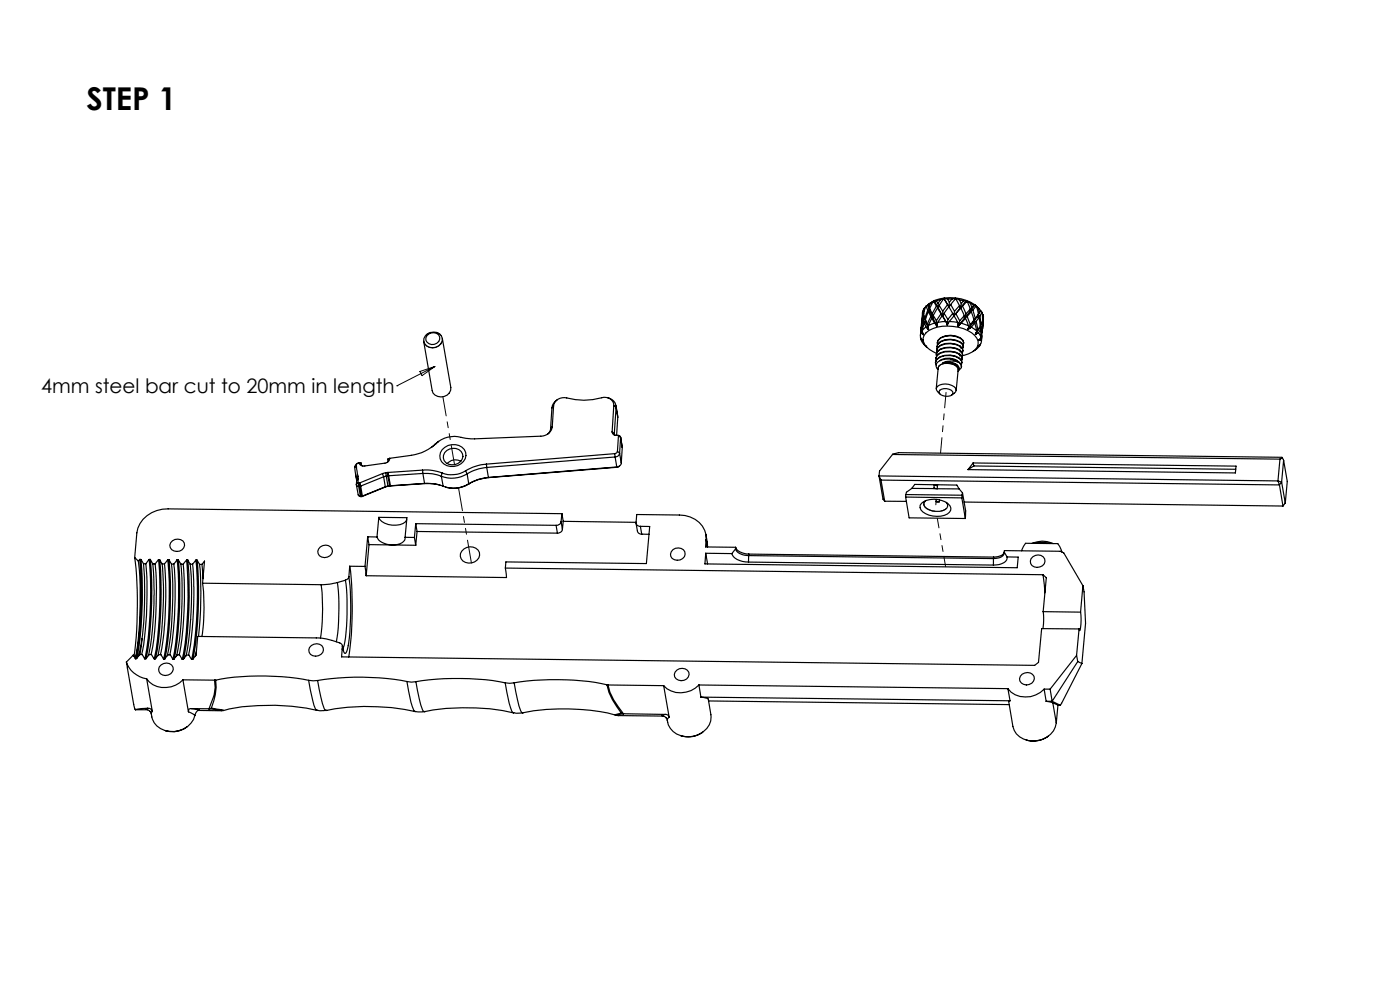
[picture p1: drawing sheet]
<svg xmlns="http://www.w3.org/2000/svg" width="297mm" height="210mm" viewBox="0 0 297 210" stroke-linecap="round" stroke-linejoin="round" font-family="sans-serif">
<defs><g id="words">
<text font-size="6.7" x="18.3" y="23.4">STEP 1</text>
<text font-size="4.2" x="8.7" y="83.4">4mm steel bar cut to 20mm in length</text>
</g></defs>
<path d="M89.1 78.8l3.2-1.1-2.8 2zM92.3 77.7l-8.1 4.1M84.2 81.8h.1" fill="none" stroke="#000" stroke-width=".21"/>
<g fill="none" stroke="#000" stroke-width=".25">
<path d="M90.2 71.3a2.09 2.09 0 0 1 3.6 .5 2.03 2.03 0 0 1-1.7 2 2.03 2.03 0 0 1-2.2-1.4v-.6zM90.6 71.2a1.57 1.57 0 0 1 2.7 .3 1.47 1.47 0 0 1-1.4 1.6 1.47 1.47 0 0 1-1.6-1.4zM93.8 71.8l1.8 10.4a2.04 2.04 0 0 1-1.7 2 2.04 2.04 0 0 1-2.2-1.3l-1.8-10.4M195.3 72l.4 .7 .7 .7M195.3 72h.2M195.4 71.8l.3 .3M195.4 70.6l-.1 .4 .1 .8M195.4 69.8v.8M195.4 69.8l-.1 1.4M195.4 70.6l.2 .1M195.4 69.5h.1M195.4 69.5v.3"/>
<path d="M195.4 71.8l-.1 .2M195.5 72l.2 .3v-.2M195.5 72l.1 .1M195.5 69.1v.8M195.5 69l-.1 .5M195.5 68.8v.1M195.5 69.7l-.1 .1M195.5 69.9l.1 .3M195.6 70.7l.3 .3-.1-.1M195.6 70.2l.2 .7M195.6 70.7l.3 .1M195.7 72.1h.1"/>
<path d="M195.7 66.2l-.2 2.6M195.7 66.2l.1 .7M195.8 66.9l-.3 1.9M195.8 66.9l.3 .2M195.8 67.3l.2 .8M195.8 67.3l-.3 1.8M195.8 70.9h.1M195.9 66.1l-.2 .1M195.9 66.3l.1 .2M196 68.1l.5 .3M196 68.1l-.5 1.8M196.1 65.4l-.3 .5 .1 .4"/>
<path d="M196.1 68.5l.3 .9M196.1 68.5l-.5 1.7M196.1 65.4l-.2 .9M196.1 68.5h.4M196.1 67.2l-.3 .1M196.2 67.5l.3 .9M196.2 67.5l.1 .3M196.3 73.3l.2 .2M196.3 67.8l.4 1M196.3 67.8l.2 .7M196.3 65.1l-.2 .3M196.4 73.4h.1"/>
<path d="M196.4 73.4l.2 .3M196.4 69.4l-.8 .8M196.4 69.4l.3 .2M196.5 64.9l-.1 .1a2.45 2.45 0 0 0-.2 2.5M196.5 64.9l.3 .9M196.5 68.5l.5 1.3M196.7 69.6l.2 .3v-.1M196.7 69.6l.3 .2M196.7 68.8l.3 1M196.8 64.7h.1M196.8 64.7v.1M196.8 64.8h-.1"/>
<path d="M196.8 65.8l-.6 1.7M196.8 65.8l.5 .3M196.8 64.6v.1M196.8 64.8l.5 1.3M196.8 64.6l.3 .5M196.8 64.8l-.3 .1M196.9 69.3l.1 .5M196.9 64.6a8.8 8.8 0 0 1 9.8 0l1.1 1M196.9 69.1v.2M196.9 69.8h.1M197 66.1l.5 1M197 66.1l-.7 1.7"/>
<path d="M197 69.8h.1M197 66.1h.3M197.1 65.1l.2 1M197.2 65.5l.6 1M197.2 65.5l.1 .6M197.3 66.1l.6 1.4M197.4 64.3l-.3 .8M197.4 64.3l-.6 .3M197.5 67.1l.4 .4M197.5 67.1l-.8 1.7M197.7 67.5l.6 1M197.7 67.5l-.8 1.6"/>
<path d="M197.7 67.5h.2M197.8 66.5l.1 1M197.9 64.1l-.7 1.4M197.9 67.5l.8 1.5M198 66.9l.6 1.1M198 66.9l-.1 .6M198.1 64l-.2 .1M198.1 64l.5 .9M198.2 63.9h.1M198.2 63.9l-.1 .1M198.2 63.9l-.3 .2M198.2 63.8l-.8 .5"/>
<path d="M198.2 63.8h.1M198.3 68.5l-1.4 .6M198.3 63.9l.8 1.5M198.3 68.5l.2 .3M198.3 63.7v.1M198.5 68.8l.2 .4v-.2M198.5 68.8l.2 .2M198.5 76.1l.3-.7a4 4 0 0 1 5.3 .2v.5M198.6 76.4l-.1-.2a2.52 2.52 0 0 1 3.1-1.6l1.1 .2 .9 .4 .5 .6-.1 .7M198.6 75.1v.1M198.6 75.1l.2-.5a4.1 4.1 0 0 1 4.8-.4l.5 .6 .1 .4M198.6 68l.1 1"/>
<path d="M198.6 64.9l-.8 1.6M198.6 64.9l.5 .5M198.6 63.8h-.3M198.6 63.8l.4 .6M198.7 75a3.6 3.6 0 0 1-2.9-3.3 4.2 4.2 0 0 1 4.1-2.5 9.1 9.1 0 0 1 6.9 2 2.07 2.07 0 0 1-.6 3.5l-2 .7M198.7 75.6l-.1-.3 .2-.6a3.9 3.9 0 0 1 5.3 .2l.1 .6-.2 .1M198.7 74.3v.1M198.7 74.3a2.41 2.41 0 0 1 2.9-1.5l1.1 .2 1 .4 .5 .5 .1 .5M198.7 69l.1 .1M198.8 74.7l.1-.8a4 4 0 0 1 5.3 .1v.8M198.8 73.4v.1M198.8 73.9l.1-.8a3.9 3.9 0 0 1 5.4 .1l.1 .5-.2 .2"/>
<path d="M198.8 73.4l.1-.4a3.9 3.9 0 0 1 5.4 0l.1 .6M198.8 72.6v.1M198.9 68.6l-.1 .5M198.9 73.1l.1-.8a3.9 3.9 0 0 1 5.3 0l.1 .5-.1 .3M198.9 72.6l.1-.4a3.8 3.8 0 0 1 5.3 0l.1 .6M198.9 65.3l.7 1.3M198.9 65.3l-.9 1.6M198.9 65.3l.2 .1M198.9 68.4v.2M199 64.4l.1 1M199.1 65.4l.9 1.6M199.2 64.8l.8 1.2"/>
<path d="M199.2 64.8l-.1 .6M199.4 76.5a3.2 3.2 0 0 1 3.9 .2M199.5 63.6l-.5 .8M199.5 63.6l-.9 .2M199.6 66.6l.4 .4M199.6 66.6l-1 1.4M199.9 67l-1 1.4M199.9 67l.7 1.2M199.9 67h.1M200 66v1M200 67l.9 1.6M200.1 77a3.7 3.7 0 0 1 3 .4l.3 .4v.3"/>
<path d="M200.1 77a3.2 3.2 0 0 1 3.3 1v.4l-.2 .4M200.1 63.5h.2M200.1 63.5l-.9 1.3M200.3 66.5l1-1.4 .8 1.4M200.3 66.5l-.3 .5M200.3 66.5l.8 1.3M200.3 63.3l-.8 .3M200.3 63.3v.1M200.3 63.3h.1M200.3 63.5l.7 1.1M200.3 63.3v.2M200.3 63.4l-.2 .1"/>
<path d="M200.3 63.3l.7 .1M200.3 63.4l.9 1.6M200.6 68.2l-1.7 .2M200.6 68.2l.2 .3M200.8 68.5l.1 .4 .1-.1M200.8 68.5l.2 .3M201 63.4h1M201 63.4l.4 .7M201 64.6l-1 1.4M201.1 67.8l-.1 1M201.2 68.4l-.2 .4M201.4 68.2l1.8 .2"/>
<path d="M201.4 64.1l-.1 1-.3-.5M201.4 68.2l-.2 .2M201.6 76.2l1.1 .2 .7 .5M201.6 76.2a3.6 3.6 0 0 0-3 .9v.6l.4 .7M201.6 76.2l1.1 .2 .8 .4 .4 .6v.3M201.7 64.6l-.4 .5M201.7 64.6l.8 1.4M202 63.4l-.6 .7M202.1 66.5l.2 .5M202.1 66.5l-1 1.3M202.4 67l-1 1.2M202.4 67l.8 1.4"/>
<path d="M202.4 67h.1M202.5 66l-.2 1M202.6 63.5l-.9 1.1M202.6 63.5h.2M202.6 63.3l-.6 .1M202.6 63.3l.1 .1M202.7 63.3l.8 .3M202.7 63.3v.1M202.7 63.4l.1 .1M202.7 63.3l-.1 .2M202.7 63.3h.1M202.8 66.5l-.4 .5"/>
<path d="M202.8 66.5l.8 1.5M202.8 63.5l.8 1.3M203.2 68.4l.1 .3M203.3 68.7l-.1 .4M203.3 69l-.1 .1M203.3 69v.1M203.4 75l.2 .5M203.4 76.9a4.2 4.2 0 0 0-3.3 .1M203.4 76.9l.5 .6v.6l-.6 .5M203.5 74.2l.2 .1v.4M203.5 63.6l.9 .2M203.5 63.6l.4 .8"/>
<path d="M203.6 73.3l.2 .5M203.6 64.8l-1.1 1.2M203.6 68l-.3 1v-.3M203.7 68.7l-.3 .4-.1-.1M203.7 68.7l-.4 .4M203.8 65.4l-1 1.1M203.8 65.4l.8 1.5M203.9 68.6l1.6 .5M203.9 77.3l.1-.7a3.9 3.9 0 0 0-5.3-.3l-.3 .6 .2 .6M203.9 68.6l-.2 .1M203.9 64.4l-.2 1-.1-.6M204 76.9v-.4a3.7 3.7 0 0 0-4.6-.8l-.7 .5-.3 .7"/>
<path d="M204 77.7v.1M204.1 76.9v.1M204.2 76.1v.1M204.2 64.9l-.5 .5h.1M204.2 64.9l.7 1.7M204.2 75.2v.1M204.3 74.4v.1M204.4 63.8l-.5 .6M204.6 66.9l-1 1.1M204.8 67.5l-.9 1.1M204.8 67.5l.7 1.6M204.9 66.6l-.3 .9v-.6"/>
<path d="M204.9 63.8h.1M204.9 63.9h.1M205 63.8h-.6M205 63.8l-2.6 3.3M205 63.8l.8 .5M205 63.8h.1M205 63.8l-.1 .1M205 63.9v.1M205 63.9l.2 .2M205 64l-.8 .9M205 64l.2 .1M205.2 67.1l-.6 .4h.2"/>
<path d="M205.2 67.1l.6 1.8M205.2 64.1l.6 1.4M205.5 69.1v.3M205.5 69.8h-.1M205.5 69.4l-.1 .4M205.8 66.1h.3M205.8 69.6l-.3 .2M205.8 65.5l-.9 1.1M205.8 65.5v.6M205.8 68.9l-.4 .8 .1-.3M205.8 64.3l.8 .4M205.8 64.3l.4 .9"/>
<path d="M206.1 69.4l1.1 .8M206.1 66.1l-.9 1M206.1 66.1l.5 1.8M206.1 69.4l-.3 .2M206.2 65.2l-.4 .9M206.4 65.8l-.6 .3M206.4 65.8l.5 1.7M206.4 68.4l.4 .1M206.6 64.7l-.4 .5M206.6 64.7h.2M206.6 67.9l-.2 .5M206.6 67.9l-.8 1"/>
<path d="M206.8 64.7h.1M206.8 68.5l-.7 .9M206.8 68.5l.4 1.7M206.8 64.7v.1M206.8 64.7l.4 .4M206.8 64.7l-3.6 4.4M206.9 67.5l-.5 .9M207 70.9h.1M207 65l-.6 .8M207 65l-.2-.2 .8 .6M207 65l.2 .1M207.1 68.2l-.7 .2"/>
<path d="M207.1 68.2l.4 1.8M207.1 70.5l-.2 .4h.1M207.2 65.1l.4 1.6M207.2 70.2l-.1 .3M207.3 67.1l-1.9 2.7M207.4 70.7l-.4 .2M207.5 70l-.5 .8 .1-.3M207.5 73.4h.1M207.6 70.6l.5 1M207.6 66.7l-.7 .8M207.6 73.4h.1M207.6 70.6l-.2 .1"/>
<path d="M207.6 65.4l.1 .1a.46 .46 0 0 1 .1 .8M207.6 65.4l.2 .9M207.6 69.8l-.1 .1M207.7 67.3l-.6 .9M207.7 67.3l.3 1.9-.5 .8M207.7 69.7l.3 .1M207.7 73.4l-.2 .1M207.8 66.3l-.5 .9 .3-.5M207.8 66.3l-.4 .6M207.8 73.2l.1 .1M207.9 73.3l-1.5 1.3M207.9 73.3l-.2 .1"/>
<path d="M207.9 67l-.6 .2 .4 .1M207.9 67l.2 1.9M208 66l.3 .2M208 72.1h-.2M208 69.8l-.4 .8M208 69.8l.1 1.8M208.1 71.6l-.5 .6 .2-.1M208.1 68.9l-.1 .2M208.2 69.5l-.5 .1M208.2 69.5v1.9M208.2 72v.3a1.2 1.2 0 0 1-.7 1.1M208.2 72l-.2 .1"/>
<path d="M208.2 71.4l-.1 .1M208.2 68.6l.3 .1M208.3 71.4l-.1 .9M208.3 66.2l-.4 .8M208.3 66.2l.2 1.8-.4 .9M208.3 71.2l-.1 .8M208.4 66.5l.1 .3M208.5 68.7l-.3 .8M208.5 68.7l-.3 2.7M208.5 66.8l.1 .9M208.5 68.4l-.1 1.8M208.5 68.4h-.2"/>
<path d="M208.6 67.6l-.1 .8M208.6 67.7l-.1 .1M208.6 67.7l-.1 2M75.2 99.2l.4 2.3M75.6 98.7l.4 2.3M75.6 98.7l-.4 .5M75.8 98.3l-.4 .4-.2 .5M76.3 98.2l.3 .2M76.6 98.2h-.5a.54 .54 0 0 0-.5 .5M76.6 98.2v.2M76.6 98.2v.3M76.6 98.4l.4 .4"/>
<path d="M76.6 98.4v.1M82.3 97.6l-.1 .5M82.6 97.3l-.3 .3M82.6 97.3h-.3v.3M82.7 97.2a1.09 1.09 0 0 1-1 1l-4.3 .6a.98 .98 0 0 1-1.2-.6M82.7 97.2l-.1 .1M89.6 99.7a9.4 9.4 0 0 1 4.2 .6M89.6 99.7l-7.2 .5M89.6 99.7l.1 .7M92.3 94.3l-.8 .6M92.5 94.1a10 10 0 0 1-5.2 2.5l-4.6 .6M92.5 94.1l-.2 .2"/>
<path d="M93.1 93.6l-.8 .7M93.8 95.4a2.97 2.97 0 0 1 5 .5 2.67 2.67 0 0 1-3.3 3 2.19 2.19 0 0 1-2-1.2 2.19 2.19 0 0 1 .3-2.3zM94.8 95.6a2.08 2.08 0 0 1 3.4 1.2 2.24 2.24 0 0 1-1.7 1.8 2.24 2.24 0 0 1-2.3-.9 1.67 1.67 0 0 1 .6-2.1zM97.8 97.8a2.42 2.42 0 0 0-2.9 .5M98.8 99.9a5.7 5.7 0 0 1-5 .4M98.8 99.9l.3 .6M103.2 98.5a10.4 10.4 0 0 0-4.4 1.4M103.2 98.5l.1 .7M103.3 99.2a9.7 9.7 0 0 0-4.2 1.3M103.3 99.2l.3 2.1M116.8 90.9l-.2 .6-.4 .6M117.1 86.5l-.3 4.4"/>
<path d="M117.2 90.5a2.32 2.32 0 0 1-2.5 2l-14 .6-1.8-.1a6.2 6.2 0 0 0-6.4 1.1M117.2 90.5l-.4 .4M117.4 86.1l-.2 4.4M117.4 86.1l-.3 .4M118.2 84.8l-.2 .1a2.18 2.18 0 0 0-.9 1.6M128.9 84.4h.3a2.01 2.01 0 0 1 1.5 2M129.9 91.6a.9 .9 0 0 0 1.2 .7M129.9 91.6l.4 .4M130.2 86a1.88 1.88 0 0 0-2.6-1.6 14.4 14.4 0 0 1-7.8-.1 2.14 2.14 0 0 0-2.4 1.8M130.2 86l-.3 5.6M130.2 86l.5 .4M130.3 92l.3 .3"/>
<path d="M130.3 92l.1 .1M130.4 96.2l-27.2 2.3M130.4 96.2l.1 .7M130.5 96.9l-27.2 2.3M130.5 96.9l.3 2.2M130.7 86l.4 2.5M130.7 86.4l-.4 5.6M130.8 99.1l-27.2 2.2M130.8 99.1h.1M130.9 99.1l-27.2 2.2M131 95.7l-.3 .4-.3 .1M131 95.7l.4 .4"/>
<path d="M131 88.1l.1 .4M131.1 88.5l-.3 3.8M131.1 92.3l.1 .2M131.1 92.3l.4 .2 .2 .3M131.2 92.5l-.2 3.2M131.2 92.5l.5 .3M131.4 96.1a.91 .91 0 0 1-.9 .8M131.4 98.8l-.5 .3M131.4 96.1l.4 2.1M131.7 92.7l.3 2.2M131.7 92.8l-.3 3.3M131.7 92.8l.3 2.1"/>
<path d="M131.8 98.2a.98 .98 0 0 1-1 .9M132 94.9l-.2 3.3M189.3 96.4l-2.7 3.5-.1 1.1M189.3 96.4l82.2 1M189.3 96.4l1.3-.4 81.4 1 .1 .1M198.6 82.4l.4-4.4a1.17 1.17 0 0 1 1.3-.9 2.52 2.52 0 0 1 3 1.2l-.5 4.5M199.4 82.8a2.12 2.12 0 0 1 2.7 .3l.1 .3a1.89 1.89 0 0 1-3 0zM199.4 83.6l-.8-.9a1.12 1.12 0 0 1 1.2-1.2 3.1 3.1 0 0 1 2.9 .9v.7l-.8 .7M206.4 98.2l55.8 .7-.1 1.4-56.7-.7M206.4 98.2l-1 1.4M206.4 98.2l.2 .6M206.6 98.8l-1.2 .8"/>
<path d="M206.6 98.8l55.5 .7M271.5 97.4l-.4 4.6M272.1 97.1l-.6 .3M272.1 97.1l.2 .5M272.3 97.6l-.4 4.7M272.3 97.6l.8 4.5-.4 4.6M28.6 118.3a87.3 87.3 0 0 1-.2 21M28.6 118.3l.8 .7M29.4 119a80.9 80.9 0 0 1-.7 20.7M29.6 118.7h.3M29.6 118.7l-.2 .3M29.6 118.7a79.1 79.1 0 0 1-.8 21"/>
<path d="M29.9 118.7l.5 .9M29.9 118.7a78.7 78.7 0 0 1-.9 21M30.4 119.6a81.3 81.3 0 0 1-.3 15.9M30.4 119.6h.5M30.9 119.6a74.9 74.9 0 0 1-.8 19.2M31.6 118.7h.3M31.6 118.7a80.5 80.5 0 0 1-.9 21M31.6 118.7l-.7 .9M31.9 118.7l.5 .9M31.9 118.7a82 82 0 0 1-.9 21M32.4 119.6l.3 6.5a73.6 73.6 0 0 1-1.2 13M32.4 119.6h.5"/>
<path d="M32.9 119.6a72.7 72.7 0 0 1-.9 19.2M33.6 118.7h.3M33.6 118.7a81.4 81.4 0 0 1-.9 21.1M33.6 118.7l-.7 .9M33.9 118.7l.5 .9M33.9 118.7a81 81 0 0 1-.9 21M34.4 119.6v.3a72.7 72.7 0 0 1-.9 19.2M34.4 119.6h.5M34.9 119.6a70.6 70.6 0 0 1-.9 19.2M35.6 118.7h.2M35.6 118.7a80.3 80.3 0 0 1-.9 21.1M35.6 118.7l-.7 .9"/>
<path d="M35.8 118.7l.6 1M35.8 118.7a80.6 80.6 0 0 1-.8 21.1M36.4 119.7a71 71 0 0 1-.9 19.4M36.4 119.7h.5M36.6 114.7a1.54 1.54 0 0 1 1.6-.3 1.54 1.54 0 0 1 1 1.3 1.6 1.6 0 0 1-1.6 1.3 1.6 1.6 0 0 1-1.6-1.3l.2-.6zM36.9 119.7a71.1 71.1 0 0 1-.9 19.2M37.6 118.7l.2 .1M37.6 118.7a79.4 79.4 0 0 1-.9 21.1M37.6 118.7l-.7 1M37.8 118.8l.6 .9M37.8 118.8a80.3 80.3 0 0 1-.8 21M38.4 119.7a76.7 76.7 0 0 1-.9 19.4"/>
<path d="M38.4 119.7h.5M38.9 119.7a73.4 73.4 0 0 1-.9 19.2M39.6 118.8h.2M39.6 118.8a79.7 79.7 0 0 1-.9 21M39.6 118.8l-.7 .9M39.8 118.8l.6 .9M39.8 118.8a81.4 81.4 0 0 1-.9 21M40.4 119.7a70.5 70.5 0 0 1-1 19.4M40.4 119.7h.5M40.9 119.7l.2 4a71.9 71.9 0 0 1-1.1 15.2M41.6 118.8h.2M41.6 118.8a80.4 80.4 0 0 1-.9 21.1"/>
<path d="M41.6 118.8l-.7 .9M41.8 118.8l.5 .9M41.8 118.8a79.8 79.8 0 0 1-.9 21M42.3 119.7a82.2 82.2 0 0 1-.2 15.3M42.3 119.7h.5M42.8 119.7l.6-.7-.4 4.7M42.8 119.7l.3 3.1M67.9 116a1.45 1.45 0 0 1 1.8-.2 1.45 1.45 0 0 1 .7 1.7 1.67 1.67 0 0 1-2.9-.1l-.1-.5zM75.4 100.6l.3 1.3M75.6 102.8l.1 .2 .4 .2M75.6 102.8l.4 2.2 .4 .3M75.6 101.5l.1 .4"/>
<path d="M75.6 101.5l.1 .2M75.7 101.9l-.1 .9M76 102.4h.1M76 101v.5M76 102.4l-.4 .4M76 101l-.4 .5M76 101.5v.9M76 101.5l-.3 .4M76 102.4h.3M76 102.4l.1 .8M76.1 103.2h.2M76.1 103.2l.3 2.1"/>
<path d="M76.3 102.4h.1M76.3 105.3h.2M76.3 102.4v.8M76.3 102.4l.2 .7M76.3 103.2l.4 2.1M76.4 105.3h.3M76.4 105.3h.1M76.5 103.1l-.2 .1M76.5 103.1l.4 2.1M76.5 105.3h.3M76.7 105.3h.1M76.8 105.3h.1"/>
<path d="M76.9 105.2l-.2 .1M76.9 105.2l-.1 .1M78 113.9h2M78 113.9l-.6 6.2M78 113.9l.3 1.6M78.3 115.5l-.6 6.6M78.3 115.5l9.9 .2M80 113.9a3.5 3.5 0 0 0 3.8 1.7 1.91 1.91 0 0 0 2.1-1.6M80.4 109.7a3.5 3.5 0 0 0 3.7 1.7 2.4 2.4 0 0 0 2.2-1.1M80.4 109.7l5.9 .1-.4 4.2M80.4 109.7l-.4 4.2M81.1 100.5l-4.8 1.9"/>
<path d="M81.1 100.5l.3 .6M81.4 101.1l-4.9 2M81.4 101.1l.3 2.1M81.6 103.4l-4.8 1.9M81.7 103.2l-4.8 2M81.7 103.2l-.1 .2M81.8 100.3l-.7 .2M81.8 100.3l.2 .7M82 101l-.6 .1M82 101l.3 2.1M82.2 100.2h.2M82.2 100.2l-.4 .1"/>
<path d="M82.2 100.2l.1 .8M82.3 103.1l-.6 .1M82.3 101h-.3M82.3 101l.4 2.1M82.3 103.1v.1M82.3 103.2l-.7 .2M82.4 100.2v.7M82.4 100.9l-.1 .1M82.4 100.9l.4 2.1M82.7 103.1h-.4M82.7 103.1h.1M82.7 103.1l-.4 .1"/>
<path d="M82.8 103l-.1 .1M82.8 103l.1 .1M82.9 103.1h-.2M85.9 114h2M87.9 114l.3 1.7M88.2 111.1l29.8 .3M88.2 111.1l-.3 2.9M88.2 111.1l.3 1.6M88.5 112.7l29.8 .4M88.5 112.7l-.3 3M89.7 100.4a8.5 8.5 0 0 1 3.9 .6M89.7 100.4l-7.3 .5"/>
<path d="M89.7 100.4l.4 2.1M90.1 102.5a8.5 8.5 0 0 1 3.9 .6M90.1 102.5l-7.3 .5M90.1 102.5v.1M90.1 102.6h1.6l1.6 .3M90.1 102.6l-7.2 .5M93.6 101l.4 2.1M93.8 100.3l-.2 .7M98 116.9a2.19 2.19 0 0 1 3.7 .3 2.08 2.08 0 0 1-1.7 2.2 2.08 2.08 0 0 1-2.4-1.4l.1-.6zM99.1 100.5a6.2 6.2 0 0 1-5.5 .5M99.1 100.5l.3 2.1M99.3 102.8a5.8 5.8 0 0 1-4.8 .5"/>
<path d="M99.4 102.6a6.2 6.2 0 0 1-5.4 .5M99.4 102.6l-.1 .2M103.6 101.3a8.6 8.6 0 0 0-4.2 1.3M103.6 101.3h.1M103.7 101.3a9.8 9.8 0 0 0-4.4 1.5M118 111.4l.3 1.7M119 110.6a.92 .92 0 0 1-1 .8M119 110.6l.3 1.7M119.2 109l-83.5-1.1a6.3 6.3 0 0 0-6.7 5.1l-.4 5.3M119.2 109l-.2 1.6M119.2 109l.3 1.6M119.3 112.3a.99 .99 0 0 1-1 .8"/>
<path d="M119.5 110.6l-.2 1.7M119.5 110.6l15.4 .2M134.9 110.8a.8 .8 0 0 0 1 .8M134.9 110.8l.2-1.7 9 .1a5.2 5.2 0 0 1 5.7 5.3M134.9 111l.4 1.9 .3 .3 .5 .1M135.9 111.6l1.9 .1-.7 7.8-29.8-.3-.1 1.3M135.9 111.6l.2 1.7M136.1 113.3h1.6M142.8 116.6a1.54 1.54 0 0 1 1.6-.3 1.54 1.54 0 0 1 .9 1.3 1.64 1.64 0 0 1-1.3 1.2 1.64 1.64 0 0 1-1.7-.8l-.1-.5zM149.7 117.4h5.6M149.7 117.4l-.2 2.2 66.3 .8 .2-2.2-2.4-.1M149.7 117.4l.4 2.2"/>
<path d="M149.8 113.4l.3 1.7-.1 .8M149.8 114.5l-.1 1.5 6.4 .1M149.8 114.5l.2 1.4M150 115.9v.1M150.1 115.3v.7M155.3 117.4a3.5 3.5 0 0 0 3.5 1.8M156 116.4a2.77 2.77 0 0 0 2.8 1.5M156 116.4l-.7 1M156.1 116.1a2.86 2.86 0 0 0 2.8 1.4M156.1 116.1l-.1 .3M158.8 119.2l51.9 .7M158.8 117.9v1.3"/>
<path d="M158.8 117.9l51.9 .6M158.9 117.5l-.1 .4M158.9 117.5l51.9 .7M186.5 101l84.6 1M186.5 101l.4 .8M186.5 101l.8 4.9 .4 .4M186.9 101.8l84.5 1.1M186.9 101.8l.8 4.5M187.7 106.3l4.6 .1M192.1 105.4l11.9 .2M192.1 105.4l.8 4.4 11.9 .2M192.2 104.9l-.1 .5"/>
<path d="M192.2 104.9l11.9 .1M193.4 103.6l-1.1 .8-.1 .5M193.4 103.6h4.7M195.5 106.8a4.7 4.7 0 0 1 6 .5 1.19 1.19 0 0 1-.5 1.7 4.9 4.9 0 0 1-5.6-.8l-.2-1zM196.4 106.2a.87 .87 0 0 0-.3 1.3 3.7 3.7 0 0 0 4.8 .2l.1-.4-.2-.7M198.1 103.6l.7 .1M198.1 103.5l.5 .2M198.2 102.8h.7M198.2 102.9l.7 .2M198.2 102.8h-4.1l-.7 .8M198.2 102.8l-.1 .8M198.6 105.9v.5h.7v-.4"/>
<path d="M198.6 106.4l.6 .1M198.8 102.8l.1 .1M198.8 103.7h4.7M198.9 102.8l4.1 .1 .5 .8M198.9 102.8l-.1 .9M203.5 103.7l.7 .9M204 105.6l.8 4.4M204.1 105l-.1 .6M204.2 104.6l.7 3.8-.1 1.6M204.2 104.6l-.1 .4M204.5 106.5l67.7 .8M210.7 118.5v1.4"/>
<path d="M210.8 118.2l-.1 .3M213 117.1a1.47 1.47 0 0 1-1.8 1.4h-.5M213 117.1a2.03 2.03 0 0 1-2.2 1.1M213 117.1l.1-.3 11.8 .1 .8 .4 4 6.9M213 117.1l.6 1M213.6 118.1a1.66 1.66 0 0 1-1.7 1.7l-1.2 .1M216.7 116.8l.9-1.6 6.8 .1 .9 1.8M219 115.2a5.3 5.3 0 0 1 4.4 .1M219.1 118.1a1.46 1.46 0 0 1 1.8-.2 1.46 1.46 0 0 1 .6 1.7 1.71 1.71 0 0 1-2.8-.1l-.1-.5 .1-.5zM219.7 115.2a5.4 5.4 0 0 1 2.9 .1M271.1 102l.8 .3M271.1 102l.3 .9"/>
<path d="M271.4 102.9l.8 4.4M271.9 102.3l-.5 .6M271.9 102.3l.8 4.4M272.7 106.7l-.5 .6M28.7 139.7l-.4-.7-1.5 1.4M28.7 139.7h.3l.7-.9h.5l.5 1M30.1 135.5l-.7 3.7M30.1 135.5l-.4 3.3M30.7 139.8h.2l.7-1h.5l.6 1M41.7 138.1l-.3 1.1M43 123.7a41.6 41.6 0 0 1-.2 11.3M43 123.7l25.1 .3"/>
<path d="M66 136.9a1.45 1.45 0 0 1 1.8-.2 1.45 1.45 0 0 1 .7 1.7 1.67 1.67 0 0 1-2.9 0l.1-1zM68.1 124a41.8 41.8 0 0 1-.1 11.4M71.6 123.6l-1.8 .3-1.7 .1M71.6 123.6a48.9 48.9 0 0 1-.2 12.5M72.6 137l.3 .9M72.6 137.2a.72 .72 0 0 0-.5-.8l-2.9-.9-1.7-.2-25.6-.3-.3 4-.7 .9h-.3l-.5-.9h-.5l-.7 .8h-.3l-.5-.9h-.5l-.7 .9h-.2l-.6-.9h-.5l-.7 .9h-.2l-.6-.9h-.4l-.8 .9h-.2M73.3 123.1a45.7 45.7 0 0 1-.5 14.3l-.3 .3M73.3 123.1l-1.7 .5M74 122.3a54 54 0 0 1-.3 15.6l-.4 .7h-.2l-.5-1.4M74 122.3a.95 .95 0 0 1-.7 .8M74.2 120.1a73.2 73.2 0 0 1-.2 19.3M74.2 120.1l-.2 2.2"/>
<path d="M74.2 120.1h3.2M77.4 120.1l.3 2M107.2 120.5l.3 2-29.8-.4M107.2 120.5l114.1 1.4M221.3 121.9l.4 3.9M221.3 121.9l.7 .6-.7 7.2M221.3 129.7l.1 1.9-.1 1.7M221.3 129.7l7.9 .1M228.4 139l-5.6 7.2M228.4 139l.2 1.3M228.9 133.4l-7.9-.1-.7 7.2-.8 .6-147-1.8 .1-2.1M228.9 133.4l-.5 5.6"/>
<path d="M229.2 129.8l.1 2-.2 2-.2-.4M229.7 124.2l.3 1.3 .3 6.7-.8 8.5M229.7 124.2l-.5 5.6M26.8 140.4a5.4 5.4 0 0 0 4.3 3.6M26.8 140.4l1.6 9.2 .3 1M28.7 150.6h2.6M31.1 144a5 5 0 0 0 7.7 .2M31.1 144l1.2 6.9M31.3 150.2l.7 .2 .3 .5M31.3 150.2l-2.6 .4M31.3 150.2l-.4 .3 .9 .4M31.8 150.9l.3 .5"/>
<path d="M32.1 151.4a4.2 4.2 0 0 0 4.9 3.8 4.7 4.7 0 0 0 4.3-3.4M32.3 150.9l-.2 .5M34.2 141a1.52 1.52 0 0 1 1.6-.3 1.52 1.52 0 0 1 1 1.3 1.64 1.64 0 0 1-1.4 1.3 1.64 1.64 0 0 1-1.7-.9l.1-.9zM38.8 144.2l6.7 .1M38.8 144.2l1.2 6.8M39.7 154.2a5 5 0 0 1-4.7 .8M40 151l1.3 .8M40.6 150.3l-.5 .1-.1 .6M40.6 150.3l1.7 .3-.5 .2-.5 1M40.6 150.3h3.7M44.3 150.3l2.9 .4h-5.1M44.3 150.3h.1"/>
<path d="M44.8 150.2l2.6 .5h-.2M44.8 150.2l-.5 .1M45.5 144.3h.3M45.5 144.3a9.6 9.6 0 0 1-1.2 6M45.8 144.3a54 54 0 0 1 19.7 0M45.8 144.3a11.6 11.6 0 0 1-1 5.9M65.5 144.3h1.9M65.5 144.3a21.9 21.9 0 0 0 1.6 6.3l.2 .1M67.1 150.6l.7 .2 1.3-.1M67.3 150.7a44.8 44.8 0 0 0-19.9 0M67.4 144.3a55.6 55.6 0 0 1 18.9 .3M67.4 144.3l.3 1.8a14.1 14.1 0 0 0 1.3 4.5l.1 .1"/>
<path d="M69.1 150.7a46 46 0 0 1 19 .2M69.2 150.7h.1M86.3 144.6l1 .1 .9-.1M86.3 144.6a18.9 18.9 0 0 0 1.6 6.3h.2M88 150.9h2M88.2 144.6a56.8 56.8 0 0 1 19 .2M88.2 144.6l.3 1.8a14.1 14.1 0 0 0 1.3 4.5h.2M90 150.9h.1M107.2 144.8a18.9 18.9 0 0 0 1.6 6.3l.2 .1a46.9 46.9 0 0 0-19.1-.2M107.2 144.8h1.9M108.8 151.2l.7 .1 1.3-.1M109.1 144.8a56 56 0 0 1 19.7 .5"/>
<path d="M109.1 144.8l.3 1.8a13.2 13.2 0 0 0 1.3 4.5l.1 .1M110.8 151.2a46.3 46.3 0 0 1 19.8 .5M110.8 151.2h.1M128.8 145.3h.2M128.8 145.3a14.5 14.5 0 0 0 3 6M129 145.3a14.1 14.1 0 0 0 3.3 6.1M129 145.3l11.8 .1M130.6 151.7h.1M130.6 151.7l.6 .1M131.2 151.8l9.6 .1M131.8 151.3l.5 .1M131.8 151.3l-1.3 .4h.1"/>
<path d="M132.3 151.4h.1M132.3 151.4l-1.6 .3 .5 .1M132.3 151.4l8.8 .1M140.8 145.4l1.2 6.7M141.1 151.5l.6 .2 .3 .4M141.1 151.5l-.7 .3 .7 .2 .3 .4M141.3 152.3l.3 .5M142 152.1l-.3 .3-.1 .4M143.6 142.1a1.54 1.54 0 0 1 2.6 1 1.59 1.59 0 0 1-1.6 1.3 1.59 1.59 0 0 1-1.5-1.4l.1-.5zM148.3 145.3a5.2 5.2 0 0 1-7.5 .1M148.3 145.3l65.5 .8M148.3 145.3l.4 2.6"/>
<path d="M148.7 147.9l1.5 .4 .6 3.3a4.4 4.4 0 0 1-4.4 4.7 4.2 4.2 0 0 1-4.8-3.5M148.7 147.9l65.6 .8M149.1 155.3a5.2 5.2 0 0 1-4.6 .8M150.3 148.7l63.8 .8M213.8 146.1a5.2 5.2 0 0 0 7.7 .1M213.8 146.1l.5 2.6M214.3 148.7l-.3 .1 .9 5.3a4.2 4.2 0 0 0 5.2 3 4.5 4.5 0 0 0 4-3.8M216.9 143a1.54 1.54 0 0 1 1.5-.3 1.54 1.54 0 0 1 1 1.3 1.59 1.59 0 0 1-1.6 1.3 1.59 1.59 0 0 1-1.5-1.3l.2-.6zM221.5 146.2h1.3M221.5 146.2l.4 2.6M221.9 148.8l1.4 .3M221.9 148.8h1.3"/>
<path d="M222.4 156.2a5 5 0 0 1-4.7 .8M222.8 146.2l.4 2.6M223.2 148.8l1.7 .8M223.3 149.1l.8 4.2M223.3 149.1l1.1 .5M224.4 149.6h.5M224.4 149.6l-.3 3.7M228.6 140.3l-5.4 8.5M228.6 140.3l.9 .4M229.5 140.7l-4.6 8.9"/>
</g>
<path d="M196 107a3.2 3.2 0 0 0 4 1.3 1.06 1.06 0 0 0 .9-.6 1.06 1.06 0 0 0-.1-1.1" fill="none" stroke="#000" stroke-width=".21" stroke-dasharray="6.3 1.3 1.3 1.3 1.3 1.3" stroke-dashoffset="3.5"/>
<path d="M203.3 78.4a2.31 2.31 0 0 0-2.9-1.3 1.36 1.36 0 0 0-1.4 .9M196.4 106.2l-.4 .4v.4M198.6 105.9l-.1 1.2" fill="none" stroke="#000" stroke-width=".21" stroke-dasharray="6.3 1.3 1.3 1.3 1.3 1.3"/>
<path d="M91.7 73.8a1.64 1.64 0 0 1-1.8-1.5 1.64 1.64 0 0 1 1.4-1.8 1.7 1.7 0 0 1 2.1 .4 1.7 1.7 0 0 1 .1 2l-1.1 .8-.7 .1" fill="none" stroke="#000" stroke-width=".21" stroke-dasharray="6.3 1.3 1.3 1.3 1.3 1.3" stroke-dashoffset="3.8"/>
<path d="M198.9 110l1.7 10.2" fill="none" stroke="#000" stroke-width=".21" stroke-dasharray="6.3 1.3 1.3 1.3 1.3 1.3" stroke-dashoffset="4.3"/>
<path d="M200.7 83.2l-1.2 12.9" fill="none" stroke="#000" stroke-width=".21" stroke-dasharray="6.3 1.3 1.3 1.3 1.3 1.3" stroke-dashoffset="3.1"/>
<path d="M94 84.1l2.4 14.5" fill="none" stroke="#000" stroke-width=".21" stroke-dasharray="6.3 1.3 1.3 1.3 1.3 1.3" stroke-dashoffset="2.2"/>
<path d="M97.3 103.5l2.7 15.9" fill="none" stroke="#000" stroke-width=".21" stroke-dasharray="6.3 1.3 1.3 1.3 1.3 1.3" stroke-dashoffset="1.4"/>
<use href="#words"/>
</svg>
